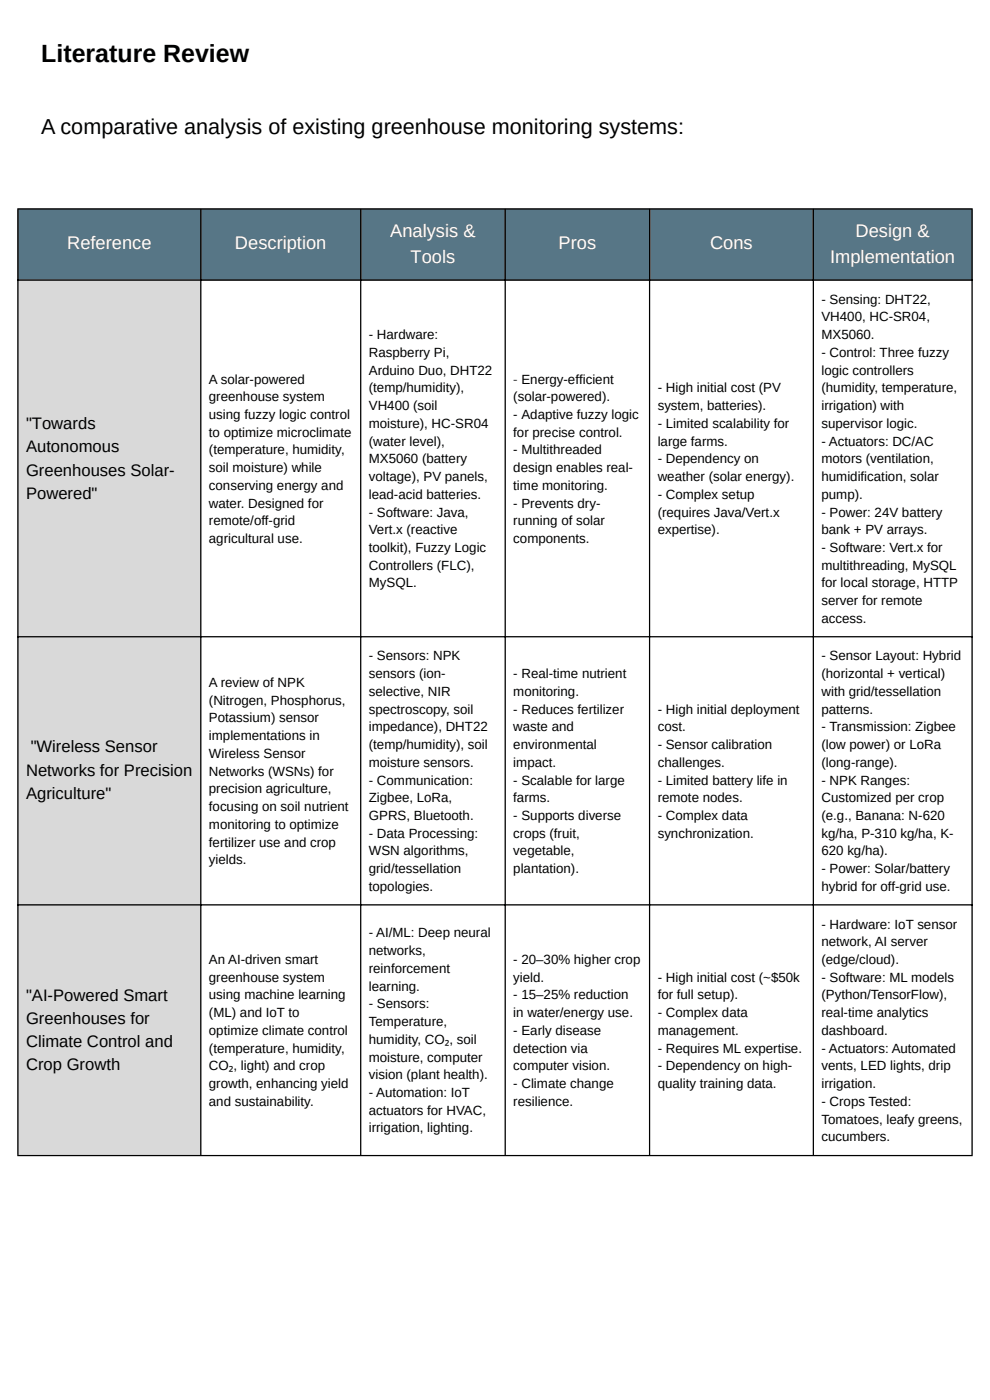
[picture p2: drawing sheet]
<svg xmlns="http://www.w3.org/2000/svg" width="210mm" height="297mm" viewBox="0 0 210 297" stroke-linecap="round" stroke-linejoin="round" font-family="sans-serif">
<defs><g id="words">
<text font-size="5.3" x="8.8" y="13.3">Literature Review</text>
<text font-size="4.6" x="8.8" y="28.3">A comparative analysis of existing greenhouse monitoring systems:</text>
<g font-size="3.9" fill="#fefefe">
<text x="14.3" y="52.9">Reference</text>
<text x="49.9" y="52.9">Description</text>
<text x="82.8" y="50.3">Analysis &amp;</text>
<text x="118.5" y="52.9">Pros</text>
<text x="150.7" y="52.9">Cons</text>
<text x="181.6" y="50.3">Design &amp;</text>
<text x="87.1" y="55.7">Tools</text>
<text x="176.2" y="55.7">Implementation</text>
</g>
<g font-size="3.5">
<text x="5.5" y="91">&quot;Towards</text>
<text x="5.5" y="96">Autonomous</text>
<text x="5.5" y="100.9">Greenhouses Solar-</text>
<text x="5.5" y="105.9">Powered&quot;</text>
<text x="6.5" y="159.7">&quot;Wireless Sensor</text>
<text x="5.5" y="164.6">Networks for Precision</text>
<text x="5.5" y="169.6">Agriculture&quot;</text>
<text x="5.5" y="212.4">&quot;AI-Powered Smart</text>
<text x="5.5" y="217.3">Greenhouses for</text>
<text x="5.5" y="222.2">Climate Control and</text>
<text x="5.5" y="227.2">Crop Growth</text>
</g>
<g font-size="2.8">
<text x="174.3" y="64.5">- Sensing: DHT22,</text>
<text x="78.3" y="72">- Hardware:</text>
<text x="174.3" y="68.2">VH400, HC-SR04,</text>
<text x="174.3" y="72">MX5060.</text>
<text x="78.3" y="75.8">Raspberry Pi,</text>
<text x="174.3" y="75.8">- Control: Three fuzzy</text>
<text x="44.3" y="81.4">A solar-powered</text>
<text x="78.3" y="79.5">Arduino Duo, DHT22</text>
<text x="78.3" y="83.3">(temp/humidity),</text>
<text x="139.6" y="83.3">- High initial cost (PV</text>
<text x="174.3" y="79.5">logic controllers</text>
<text x="174.3" y="83.3">(humidity, temperature,</text>
<text x="44.3" y="85.2">greenhouse system</text>
<text x="44.3" y="88.9">using fuzzy logic control</text>
<text x="78.3" y="87">VH400 (soil</text>
<text x="108.9" y="85.2">(solar-powered).</text>
<text x="108.9" y="88.9">- Adaptive fuzzy logic</text>
<text x="139.6" y="87">system, batteries).</text>
<text x="174.3" y="87">irrigation) with</text>
<text x="44.3" y="92.7">to optimize microclimate</text>
<text x="78.3" y="90.8">moisture), HC-SR04</text>
<text x="78.3" y="94.6">(water level),</text>
<text x="108.9" y="92.7">for precise control.</text>
<text x="139.6" y="90.8">- Limited scalability for</text>
<text x="139.6" y="94.6">large farms.</text>
<text x="174.3" y="90.8">supervisor logic.</text>
<text x="174.3" y="94.6">- Actuators: DC/AC</text>
<text x="44.3" y="96.5">(temperature, humidity,</text>
<text x="44.3" y="100.2">soil moisture) while</text>
<text x="78.3" y="98.3">MX5060 (battery</text>
<text x="108.9" y="96.5">- Multithreaded</text>
<text x="108.9" y="100.2">design enables real-</text>
<text x="139.6" y="98.3">- Dependency on</text>
<text x="174.3" y="98.3">motors (ventilation,</text>
<text x="44.3" y="104">conserving energy and</text>
<text x="44.3" y="107.7">water. Designed for</text>
<text x="78.3" y="102.1">voltage), PV panels,</text>
<text x="78.3" y="105.9">lead-acid batteries.</text>
<text x="108.9" y="104">time monitoring.</text>
<text x="108.9" y="107.7">- Prevents dry-</text>
<text x="139.6" y="102.1">weather (solar energy).</text>
<text x="139.6" y="105.9">- Complex setup</text>
<text x="174.3" y="102.1">humidification, solar</text>
<text x="174.3" y="105.9">pump).</text>
<text x="44.3" y="111.5">remote/off-grid</text>
<text x="78.3" y="109.6">- Software: Java,</text>
<text x="78.3" y="113.4">Vert.x (reactive</text>
<text x="108.9" y="111.5">running of solar</text>
<text x="139.6" y="109.6">(requires Java/Vert.x</text>
<text x="139.6" y="113.4">expertise).</text>
<text x="174.3" y="109.6">- Power: 24V battery</text>
<text x="174.3" y="113.4">bank + PV arrays.</text>
<text x="44.3" y="115.3">agricultural use.</text>
<text x="78.3" y="117.2">toolkit), Fuzzy Logic</text>
<text x="108.9" y="115.3">components.</text>
<text x="174.3" y="117.2">- Software: Vert.x for</text>
<text x="78.3" y="120.9">Controllers (FLC),</text>
<text x="78.3" y="124.7">MySQL.</text>
<text x="174.3" y="120.9">multithreading, MySQL</text>
<text x="174.3" y="124.7">for local storage, HTTP</text>
<text x="174.3" y="128.5">server for remote</text>
<text x="174.3" y="132.2">access.</text>
<text x="78.3" y="140.2">- Sensors: NPK</text>
<text x="78.3" y="143.9">sensors (ion-</text>
<text x="108.9" y="143.9">- Real-time nutrient</text>
<text x="174.3" y="140.2">- Sensor Layout: Hybrid</text>
<text x="174.3" y="143.9">(horizontal + vertical)</text>
<text x="44.3" y="145.8">A review of NPK</text>
<text x="44.3" y="149.6">(Nitrogen, Phosphorus,</text>
<text x="78.3" y="147.7">selective, NIR</text>
<text x="108.9" y="147.7">monitoring.</text>
<text x="174.3" y="147.7">with grid/tessellation</text>
<text x="44.3" y="153.3">Potassium) sensor</text>
<text x="78.3" y="151.4">spectroscopy, soil</text>
<text x="78.3" y="155.2">impedance), DHT22</text>
<text x="108.9" y="151.4">- Reduces fertilizer</text>
<text x="108.9" y="155.2">waste and</text>
<text x="139.6" y="151.4">- High initial deployment</text>
<text x="139.6" y="155.2">cost.</text>
<text x="174.3" y="151.4">patterns.</text>
<text x="174.3" y="155.2">- Transmission: Zigbee</text>
<text x="44.3" y="157.1">implementations in</text>
<text x="44.3" y="160.9">Wireless Sensor</text>
<text x="78.3" y="159">(temp/humidity), soil</text>
<text x="108.9" y="159">environmental</text>
<text x="139.6" y="159">- Sensor calibration</text>
<text x="174.3" y="159">(low power) or LoRa</text>
<text x="44.3" y="164.6">Networks (WSNs) for</text>
<text x="78.3" y="162.7">moisture sensors.</text>
<text x="78.3" y="166.5">- Communication:</text>
<text x="108.9" y="162.7">impact.</text>
<text x="108.9" y="166.5">- Scalable for large</text>
<text x="139.6" y="162.7">challenges.</text>
<text x="139.6" y="166.5">- Limited battery life in</text>
<text x="174.3" y="162.7">(long-range).</text>
<text x="174.3" y="166.5">- NPK Ranges:</text>
<text x="44.3" y="168.4">precision agriculture,</text>
<text x="44.3" y="172.2">focusing on soil nutrient</text>
<text x="78.3" y="170.3">Zigbee, LoRa,</text>
<text x="108.9" y="170.3">farms.</text>
<text x="139.6" y="170.3">remote nodes.</text>
<text x="174.3" y="170.3">Customized per crop</text>
<text x="44.3" y="175.9">monitoring to optimize</text>
<text x="44.3" y="179.7">fertilizer use and crop</text>
<text x="78.3" y="174">GPRS, Bluetooth.</text>
<text x="78.3" y="177.8">- Data Processing:</text>
<text x="108.9" y="174">- Supports diverse</text>
<text x="108.9" y="177.8">crops (fruit,</text>
<text x="139.6" y="174">- Complex data</text>
<text x="139.6" y="177.8">synchronization.</text>
<text x="174.3" y="174">(e.g., Banana: N-620</text>
<text x="174.3" y="177.8">kg/ha, P-310 kg/ha, K-</text>
<text x="44.3" y="183.4">yields.</text>
<text x="78.3" y="181.6">WSN algorithms,</text>
<text x="78.3" y="185.3">grid/tessellation</text>
<text x="108.9" y="181.6">vegetable,</text>
<text x="108.9" y="185.3">plantation).</text>
<text x="174.3" y="181.6">620 kg/ha).</text>
<text x="174.3" y="185.3">- Power: Solar/battery</text>
<text x="78.3" y="189.1">topologies.</text>
<text x="174.3" y="189.1">hybrid for off-grid use.</text>
<text x="174.3" y="197.1">- Hardware: IoT sensor</text>
<text x="78.3" y="198.9">- AI/ML: Deep neural</text>
<text x="78.3" y="202.7">networks,</text>
<text x="174.3" y="200.8">network, AI server</text>
<text x="44.3" y="204.6">An AI-driven smart</text>
<text x="44.3" y="208.4">greenhouse system</text>
<text x="78.3" y="206.5">reinforcement</text>
<text x="108.9" y="204.6">- 20–30% higher crop</text>
<text x="108.9" y="208.4">yield.</text>
<text x="139.6" y="208.4">- High initial cost (~$50k</text>
<text x="174.3" y="204.6">(edge/cloud).</text>
<text x="174.3" y="208.4">- Software: ML models</text>
<text x="44.3" y="212.1">using machine learning</text>
<text x="44.3" y="215.9">(ML) and IoT to</text>
<text x="78.3" y="210.2">learning.</text>
<text x="78.3" y="214">- Sensors:</text>
<text x="108.9" y="212.1">- 15–25% reduction</text>
<text x="108.9" y="215.9">in water/energy use.</text>
<text x="139.6" y="212.1">for full setup).</text>
<text x="139.6" y="215.9">- Complex data</text>
<text x="174.3" y="212.1">(Python/TensorFlow),</text>
<text x="174.3" y="215.9">real-time analytics</text>
<text x="44.3" y="219.6">optimize climate control</text>
<text x="78.3" y="217.8">Temperature,</text>
<text x="78.3" y="221.5">humidity, CO₂, soil</text>
<text x="108.9" y="219.6">- Early disease</text>
<text x="139.6" y="219.6">management.</text>
<text x="174.3" y="219.6">dashboard.</text>
<text x="44.3" y="223.4">(temperature, humidity,</text>
<text x="44.3" y="227.2">CO₂, light) and crop</text>
<text x="78.3" y="225.3">moisture, computer</text>
<text x="108.9" y="223.4">detection via</text>
<text x="108.9" y="227.2">computer vision.</text>
<text x="139.6" y="223.4">- Requires ML expertise.</text>
<text x="139.6" y="227.2">- Dependency on high-</text>
<text x="174.3" y="223.4">- Actuators: Automated</text>
<text x="174.3" y="227.2">vents, LED lights, drip</text>
<text x="44.3" y="230.9">growth, enhancing yield</text>
<text x="78.3" y="229.1">vision (plant health).</text>
<text x="78.3" y="232.8">- Automation: IoT</text>
<text x="108.9" y="230.9">- Climate change</text>
<text x="139.6" y="230.9">quality training data.</text>
<text x="174.3" y="230.9">irrigation.</text>
<text x="44.3" y="234.7">and sustainability.</text>
<text x="78.3" y="236.6">actuators for HVAC,</text>
<text x="108.9" y="234.7">resilience.</text>
<text x="174.3" y="234.7">- Crops Tested:</text>
<text x="174.3" y="238.5">Tomatoes, leafy greens,</text>
<text x="78.3" y="240.4">irrigation, lighting.</text>
<text x="174.3" y="242.2">cucumbers.</text>
</g>
<text font-size="2.8" fill="#404040" x="108.9" y="81.4">- Energy-efficient</text>
</g></defs>
<path d="M3.7 44.3v15.2h39v-15.2zM42.5 44.3v15.2h34.1v-15.2zM76.5 44.3v15.2h30.8v-15.2zM107.1 44.3v15.2h30.8v-15.2zM137.8 44.3v15.2h34.9v-15.2zM172.5 44.3v15.2h33.8v-15.2z" fill="#577686"/>
<path d="M3.7 59.4v75.8h39v-75.8zM3.7 135.1v57h39v-57zM3.7 192v53.3h39v-53.3z" fill="#d9d9d9"/>
<path d="M3.8 44.5v200.6zM42.6 44.5v200.6zM76.5 44.5v200.6zM107.2 44.5v200.6zM137.8 44.5v200.6zM172.6 44.5v200.6zM206.3 44.5v200.6zM3.7 44.4h202.7zM3.7 59.4h202.7zM3.7 135.1h202.7zM3.7 192h202.7zM3.7 245.3h202.7z" fill="#000"/>
<path d="M3.7 44.4h202.7M3.7 59.4h202.7M3.8 44.5v200.6M42.6 44.5v200.6M76.5 44.5v200.6M107.2 44.5v200.6M137.8 44.5v200.6M172.6 44.5v200.6M206.3 44.5v200.6M3.7 135.1h202.7M3.7 192h202.7M3.7 245.3h202.7" fill="none" stroke="#000" stroke-width=".26"/>
<use href="#words"/>
</svg>
